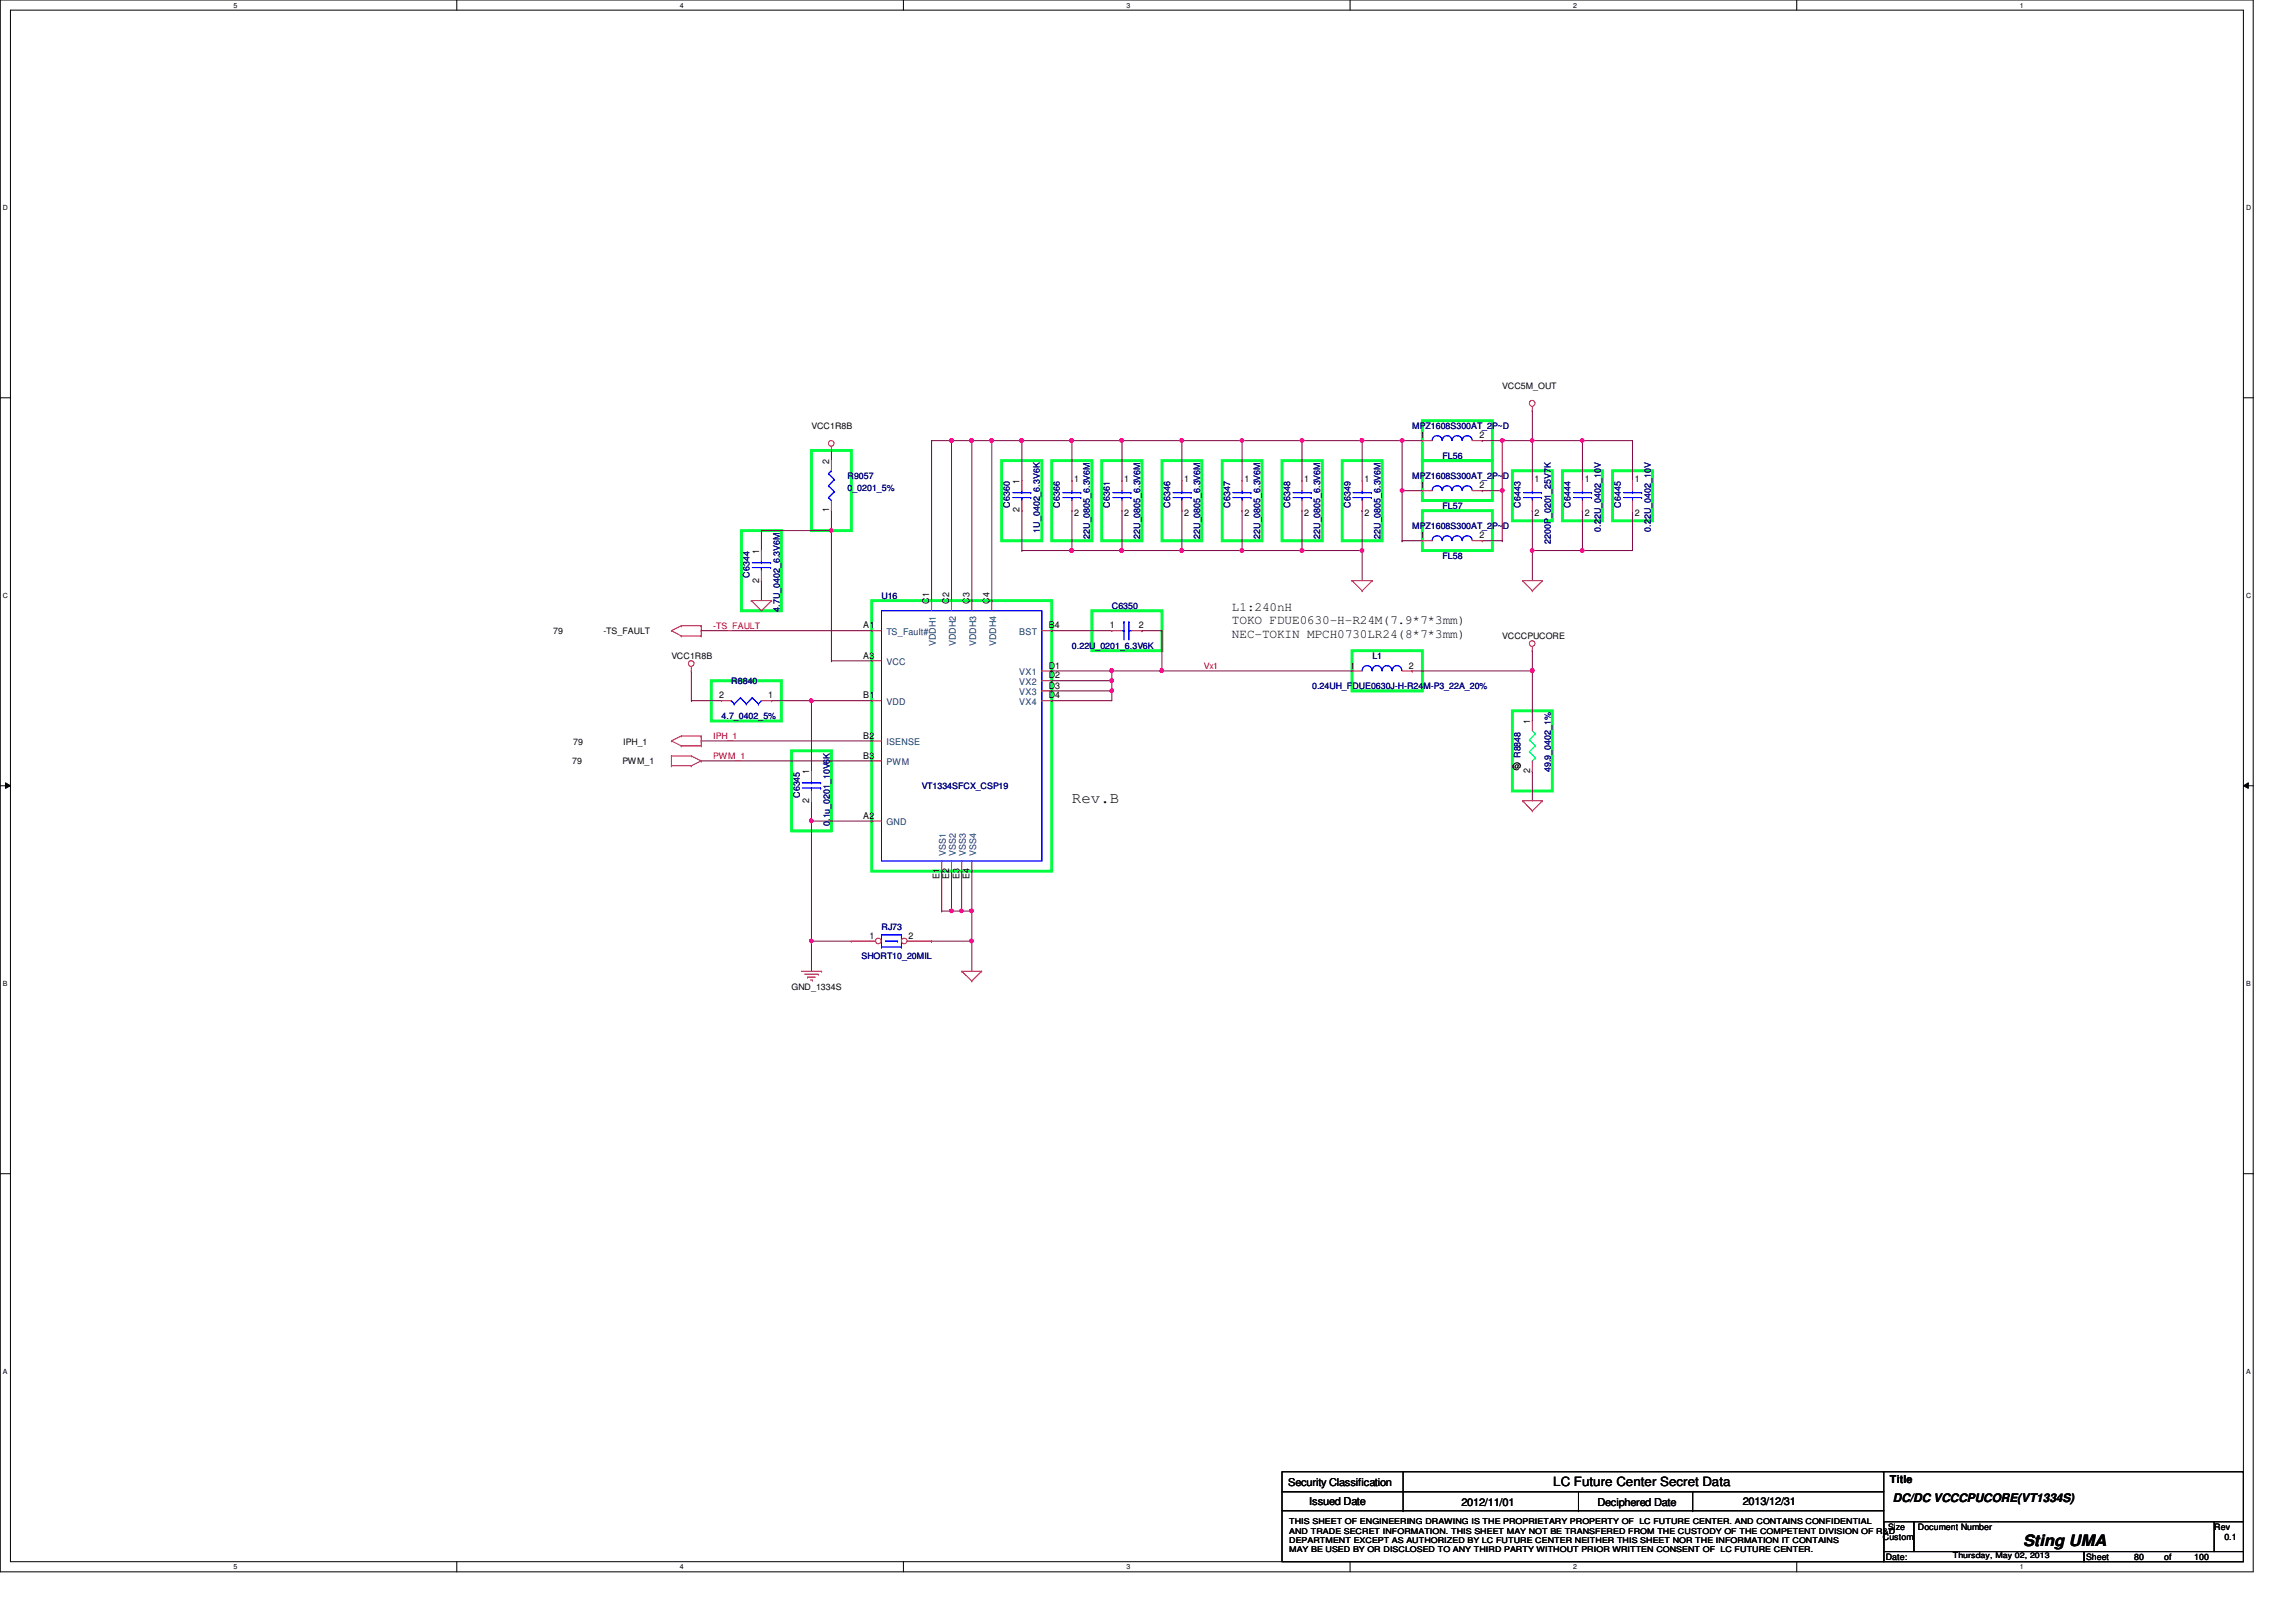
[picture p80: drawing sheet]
<svg xmlns="http://www.w3.org/2000/svg" width="297mm" height="210mm" viewBox="0 0 297 210" stroke-linecap="round" stroke-linejoin="round" font-family="sans-serif">
<defs><g id="words">
<g font-size="2">
<text x="138.7" y="103.9">Rev.B</text>
<text x="261.7" y="200.1">Sting UMA</text>
</g>
<g font-size="1.7">
<text x="159.4" y="79">L1:240nH</text>
<text x="159.4" y="80.8">TOKO FDUE0630-H-R24M(7.9*7*3mm)</text>
<text x="159.4" y="82.6">NEC-TOKIN MPCH0730LR24(8*7*3mm)</text>
<text x="201" y="192.3">LC Future Center Secret Data</text>
</g>
<text font-size="1.5" x="244.9" y="194.4">DC/DC VCCCPUCORE(VT1334S)</text>
<g font-size="1.4">
<text x="244.5" y="191.9">Title</text>
<text x="166.7" y="192.3">Security Classification</text>
<text x="169.4" y="194.7">Issued Date</text>
<text x="189.1" y="194.9">2012/11/01</text>
<text x="206.7" y="194.9">Deciphered Date</text>
<text x="225.5" y="194.7">2013/12/31</text>
</g>
<g font-size="1.2">
<text x="183.7" y="56.7">1</text>
<text x="191.4" y="56.7">2</text>
<text x="107.3" y="60" transform="rotate(-90 107.3 60)">2</text>
<text x="131.9" y="62.6" transform="rotate(-90 131.9 62.6)">1</text>
<text x="139" y="62.4">1</text>
<text x="145.5" y="62.4">1</text>
<text x="153.2" y="62.4">1</text>
<text x="161" y="62.4">1</text>
<text x="168.7" y="62.4">1</text>
<text x="176.5" y="62.4">1</text>
<text x="183.7" y="63.2">1</text>
<text x="191.4" y="63.2">2</text>
<text x="198.5" y="62.4">1</text>
<text x="205" y="62.4">1</text>
<text x="211.5" y="62.4">1</text>
<text x="98.2" y="71.7" transform="rotate(-90 98.2 71.7)">1</text>
<text x="107.3" y="66.3" transform="rotate(-90 107.3 66.3)">1</text>
<text x="131.9" y="66.3" transform="rotate(-90 131.9 66.3)">2</text>
<text x="139" y="66.8">2</text>
<text x="145.5" y="66.8">2</text>
<text x="153.2" y="66.8">2</text>
<text x="161" y="66.8">2</text>
<text x="168.7" y="66.8">2</text>
<text x="176.5" y="66.8">2</text>
<text x="183.7" y="69.7">1</text>
<text x="191.4" y="69.7">2</text>
<text x="198.5" y="66.8">2</text>
<text x="205" y="66.8">2</text>
<text x="211.5" y="66.8">2</text>
<text x="98.2" y="75.4" transform="rotate(-90 98.2 75.4)">2</text>
<text x="111.7" y="81.3">A1</text>
<text x="120.2" y="78.1" transform="rotate(-90 120.2 78.1)">C1</text>
<text x="122.8" y="78.1" transform="rotate(-90 122.8 78.1)">C2</text>
<text x="125.4" y="78.1" transform="rotate(-90 125.4 78.1)">C3</text>
<text x="128" y="78.1" transform="rotate(-90 128 78.1)">C4</text>
<text x="135.7" y="81.3">B4</text>
<text x="143.6" y="81.3">1</text>
<text x="147.3" y="81.3">2</text>
<text x="111.7" y="85.2">A3</text>
<text x="135.7" y="86.5">D1</text>
<text x="135.7" y="89.1">D3</text>
<text x="135.7" y="87.8">D2</text>
<text x="174.7" y="86.5">1</text>
<text x="182.3" y="86.5">2</text>
<text x="93" y="90.4">2</text>
<text x="99.4" y="90.4">1</text>
<text x="111.7" y="90.4">B1</text>
<text x="111.7" y="95.6">B2</text>
<text x="135.7" y="90.4">D4</text>
<text x="197.9" y="93.7" transform="rotate(-90 197.9 93.7)">1</text>
<text x="104.7" y="100.2" transform="rotate(-90 104.7 100.2)">1</text>
<text x="111.7" y="98.2">B3</text>
<text x="197.9" y="100" transform="rotate(-90 197.9 100)">2</text>
<text x="104.7" y="103.9" transform="rotate(-90 104.7 103.9)">2</text>
<text x="111.7" y="106">A2</text>
<text x="121.5" y="113.7" transform="rotate(-90 121.5 113.7)">E1</text>
<text x="122.8" y="113.7" transform="rotate(-90 122.8 113.7)">E2</text>
<text x="124.1" y="113.7" transform="rotate(-90 124.1 113.7)">E3</text>
<text x="125.4" y="113.7" transform="rotate(-90 125.4 113.7)">E4</text>
<text x="112.5" y="121.5">1</text>
<text x="117.5" y="121.5">2</text>
</g>
<g font-size="1.2" fill="#004080">
<text x="114.7" y="82.2">TS_Fault#</text>
<text x="121.1" y="83.6" transform="rotate(-90 121.1 83.6)">VDDH1</text>
<text x="123.7" y="83.6" transform="rotate(-90 123.7 83.6)">VDDH2</text>
<text x="126.3" y="83.6" transform="rotate(-90 126.3 83.6)">VDDH3</text>
<text x="128.9" y="83.6" transform="rotate(-90 128.9 83.6)">VDDH4</text>
<text x="131.9" y="82.2">BST</text>
<text x="114.7" y="86.1">VCC</text>
<text x="131.9" y="87.4">VX1</text>
<text x="131.9" y="90">VX3</text>
<text x="131.9" y="88.6">VX2</text>
<text x="114.7" y="91.2">VDD</text>
<text x="131.9" y="91.2">VX4</text>
<text x="114.7" y="96.4">ISENSE</text>
<text x="114.7" y="99">PWM</text>
<text x="114.7" y="106.8">GND</text>
<text x="122.4" y="110.8" transform="rotate(-90 122.4 110.8)">VSS1</text>
<text x="123.7" y="110.8" transform="rotate(-90 123.7 110.8)">VSS2</text>
<text x="125" y="110.8" transform="rotate(-90 125 110.8)">VSS3</text>
<text x="126.3" y="110.8" transform="rotate(-90 126.3 110.8)">VSS4</text>
</g>
<g font-size="1.1">
<text x="194.3" y="50.3">VCC5M_OUT</text>
<text x="105" y="55.5">VCC1R8B</text>
<text x="71.6" y="82.1">79</text>
<text x="78.1" y="82.1">-TS_FAULT</text>
<text x="194.3" y="82.7">VCCCPUCORE</text>
<text x="86.9" y="85.3">VCC1R8B</text>
<text x="74" y="98.9">79</text>
<text x="74.2" y="96.4">79</text>
<text x="80.5" y="98.9">PWM_1</text>
<text x="80.6" y="96.4">IPH_1</text>
<text x="195.7" y="99.6">@</text>
<text x="102.4" y="128.1">GND_1334S</text>
<text x="243.6" y="199.3">Custom</text>
<text x="244" y="201.9">Date:</text>
<text x="244.3" y="198">Size</text>
<text x="248.1" y="198">Document Number</text>
<text x="269.9" y="201.9">Sheet</text>
<text x="276.1" y="201.9">80</text>
<text x="280" y="201.9">of</text>
<text x="283.9" y="201.9">100</text>
<text x="286.5" y="198">Rev</text>
<text x="287.8" y="199.3">0.1</text>
</g>
<g font-size="1.1" fill="#000080">
<text x="182.7" y="55.5">MPZ1608S300AT_2P~D</text>
<text x="186.6" y="59.4">FL56</text>
<text x="109.6" y="62">R9057</text>
<text x="109.6" y="63.5">0_0201_5%</text>
<text x="130.6" y="65.7" transform="rotate(-90 130.6 65.7)">C6360</text>
<text x="137.1" y="65.7" transform="rotate(-90 137.1 65.7)">C6366</text>
<text x="143.6" y="65.7" transform="rotate(-90 143.6 65.7)">C6361</text>
<text x="151.4" y="65.7" transform="rotate(-90 151.4 65.7)">C6346</text>
<text x="159.2" y="65.7" transform="rotate(-90 159.2 65.7)">C6347</text>
<text x="166.9" y="65.7" transform="rotate(-90 166.9 65.7)">C6348</text>
<text x="174.7" y="65.7" transform="rotate(-90 174.7 65.7)">C6349</text>
<text x="182.7" y="62">MPZ1608S300AT_2P~D</text>
<text x="186.6" y="65.9">FL57</text>
<text x="196.7" y="65.7" transform="rotate(-90 196.7 65.7)">C6443</text>
<text x="203.2" y="65.7" transform="rotate(-90 203.2 65.7)">C6444</text>
<text x="209.7" y="65.7" transform="rotate(-90 209.7 65.7)">C6445</text>
<text x="134.5" y="68.9" transform="rotate(-90 134.5 68.9)">1U_0402_6.3V6K</text>
<text x="141" y="69.7" transform="rotate(-90 141 69.7)">22U_0805_6.3V6M</text>
<text x="147.5" y="69.7" transform="rotate(-90 147.5 69.7)">22U_0805_6.3V6M</text>
<text x="155.3" y="69.7" transform="rotate(-90 155.3 69.7)">22U_0805_6.3V6M</text>
<text x="163" y="69.7" transform="rotate(-90 163 69.7)">22U_0805_6.3V6M</text>
<text x="170.8" y="69.7" transform="rotate(-90 170.8 69.7)">22U_0805_6.3V6M</text>
<text x="178.6" y="69.7" transform="rotate(-90 178.6 69.7)">22U_0805_6.3V6M</text>
<text x="182.7" y="68.5">MPZ1608S300AT_2P~D</text>
<text x="200.6" y="70.4" transform="rotate(-90 200.6 70.4)">2200P_0201_25V7K</text>
<text x="207.1" y="68.8" transform="rotate(-90 207.1 68.8)">0.22U_0402_10V</text>
<text x="213.6" y="68.8" transform="rotate(-90 213.6 68.8)">0.22U_0402_10V</text>
<text x="97" y="74.8" transform="rotate(-90 97 74.8)">C6344</text>
<text x="114" y="77.6">U16</text>
<text x="186.6" y="72.3">FL58</text>
<text x="100.9" y="79.2" transform="rotate(-90 100.9 79.2)">4.7U_0402_6.3V6M</text>
<text x="143.8" y="78.8">C6350</text>
<text x="94.6" y="88.6">R8840</text>
<text x="138.7" y="84">0.22U_0201_6.3V6K</text>
<text x="169.8" y="89.2">0.24UH_FDUE0630J-H-R24M-P3_22A_20%</text>
<text x="177.5" y="85.3">L1</text>
<text x="93.3" y="93.1">4.7_0402_5%</text>
<text x="196.7" y="98.1" transform="rotate(-90 196.7 98.1)">R8848</text>
<text x="200.6" y="99.9" transform="rotate(-90 200.6 99.9)">49.9_0402_1%</text>
<text x="103.5" y="103.3" transform="rotate(-90 103.5 103.3)">C6345</text>
<text x="107.4" y="106.9" transform="rotate(-90 107.4 106.9)">0.1u_0201_10V6K</text>
<text x="119.2" y="102.2">VT1334SFCX_CSP19</text>
<text x="111.5" y="124.2">SHORT10_20MIL</text>
<text x="114" y="120.3">RJ73</text>
</g>
<g font-size="1.1" fill="#f00">
<text x="92.3" y="81.4">-TS_FAULT</text>
<text x="155.7" y="86.6">Vx1</text>
<text x="92.3" y="95.6">IPH_1</text>
<text x="92.3" y="98.2">PWM_1</text>
</g>
<g font-size="1">
<text x="166.8" y="197.3">THIS SHEET OF ENGINEERING DRAWING IS THE PROPRIETARY PROPERTY OF LC FUTURE CENTER. AND CONTAINS CONFIDENTIAL</text>
<text x="166.8" y="198.5">AND TRADE SECRET INFORMATION. THIS SHEET MAY NOT BE TRANSFERED FROM THE CUSTODY OF THE COMPETENT DIVISION OF R&amp;D</text>
<text x="166.8" y="199.6">DEPARTMENT EXCEPT AS AUTHORIZED BY LC FUTURE CENTER NEITHER THIS SHEET NOR THE INFORMATION IT CONTAINS</text>
<text x="166.8" y="200.8">MAY BE USED BY OR DISCLOSED TO ANY THIRD PARTY WITHOUT PRIOR WRITTEN CONSENT OF LC FUTURE CENTER.</text>
<text x="252.6" y="201.7">Thursday, May 02, 2013</text>
</g>
<g font-size=".9">
<text x="30.2" y="1">5</text>
<text x="88" y="1">4</text>
<text x="145.8" y="1">3</text>
<text x="203.5" y="1">2</text>
<text x="261.3" y="1">1</text>
<text x=".4" y="27.2">D</text>
<text x="290.6" y="27.2">D</text>
<text x=".4" y="77.3">C</text>
<text x="290.6" y="77.3">C</text>
<text x=".4" y="127.6">B</text>
<text x="290.6" y="127.6">B</text>
<text x=".4" y="177.8">A</text>
<text x="290.6" y="177.8">A</text>
<text x="30.2" y="203.1">5</text>
<text x="88" y="203.1">4</text>
<text x="145.8" y="203.1">3</text>
<text x="203.5" y="203.1">2</text>
<text x="261.3" y="203.1">1</text>
</g>
</g></defs>
<path d="M0 0h291.5v203.4h-291.5zM1.4 1.3h288.8v200.8h-288.8z" fill="none" stroke="#000" stroke-width=".13"/>
<g fill="#fff">
<path d="M30.2 .2h.5v1h-.5z"/>
<path d="M30.2 202.3h.5v1h-.5z"/>
</g>
<path d="M59.1 0v1.3M59.1 202.1v1.3" fill="none" stroke="#000" stroke-width=".13"/>
<g fill="#fff">
<path d="M88 .2h.5v1h-.5z"/>
<path d="M88 202.3h.5v1h-.5z"/>
</g>
<path d="M116.9 0v1.3M116.9 202.1v1.3" fill="none" stroke="#000" stroke-width=".13"/>
<g fill="#fff">
<path d="M145.7 .2h.6v1h-.6z"/>
<path d="M145.7 202.3h.6v1h-.6z"/>
</g>
<path d="M174.7 0v1.3M174.7 202.1v1.3" fill="none" stroke="#000" stroke-width=".13"/>
<g fill="#fff">
<path d="M203.5 .2h.5v1h-.5z"/>
<path d="M203.5 202.3h.5v1h-.5z"/>
</g>
<path d="M232.4 0v1.3M232.4 202.1v1.3" fill="none" stroke="#000" stroke-width=".13"/>
<g fill="#fff">
<path d="M261.3 .2h.5v1h-.5z"/>
<path d="M261.3 202.3h.5v1h-.5z"/>
<path d="M.4 26.4h.6v1h-.6z"/>
<path d="M290.6 26.4h.6v1h-.6z"/>
<path d="M.4 76.5h.6v1.1h-.6z"/>
<path d="M290.6 76.5h.6v1.1h-.6z"/>
</g>
<path d="M0 51.5h1.4M290.2 51.5h1.3" fill="none" stroke="#000" stroke-width=".13"/>
<g fill="#fff">
<path d="M.4 126.7h.6v1.1h-.6z"/>
<path d="M290.6 126.7h.6v1.1h-.6z"/>
</g>
<path d="M0 101.7h1.4M.7 101.3l.7 .4-.7 .3zM290.2 101.7l.7-.4v.7zM290.2 101.7h1.3" fill="none" stroke="#000" stroke-width=".13"/>
<path d="M.7 101.3l.7 .4-.7 .3zM290.2 101.7l.7-.4v.7z" fill="#000"/>
<g fill="#fff">
<path d="M.4 177h.5v1h-.5z"/>
<path d="M290.6 177h.5v1h-.5z"/>
</g>
<path d="M0 151.9h1.4M290.2 151.9h1.3" fill="none" stroke="#000" stroke-width=".13"/>
<g fill="none" stroke="#00ff40" stroke-width=".38">
<path d="M105 58.3h5.1v10.4h-5.1zM129.6 59.6h5.2v10.4h-5.2zM136.1 59.6h5.2v10.4h-5.2zM142.5 59.6h5.2v10.4h-5.2zM150.3 59.6h5.2v10.4h-5.2zM158.1 59.6h5.2v10.4h-5.2zM165.9 59.6h5.2v10.4h-5.2zM173.6 59.6h5.2v10.4h-5.2zM184 54.4h9.1v5.2h-9.1zM184 59.6h9.1v5.2h-9.1zM95.9 68.7h5.2v10.3h-5.2zM112.8 77.7h23.3v35h-23.3z"/>
<path d="M141.3 79h9v5.2h-9zM184 66.1h9.1v5.1h-9.1zM195.7 60.9h5.1v6.5h-5.1zM202.1 60.9h5.2v6.5h-5.2zM208.6 60.9h5.2v6.5h-5.2zM92 88.1h9.1v5.2h-9.1zM102.4 97.2h5.2v10.3h-5.2zM174.9 84.2h9.1v5.2h-9.1zM195.7 92h5.1v10.4h-5.1z"/>
</g>
<path d="M107.6 68.7h.1M107.6 68.7v16.8M107.6 85.5h.1M107.6 85.5h5.2" fill="none" stroke="#800040" stroke-width=".13"/>
<path d="M107.4 68.5h.3l.1 .1-.1 .2-.2 .1-.1-.1z" fill-rule="evenodd" fill="#f0f"/>
<path d="M107.4 68.5h.3l.1 .1-.1 .2-.2 .1-.1-.1z" fill="none" stroke="#f0f" stroke-width=".13"/>
<path d="M98.5 68.7h.1M98.5 75.1h.1M98.5 68.7h9.1M98.5 68.7v2.5M98.5 75.1v2.6M90.7 81.6h.1M90.7 81.6h22.1M105 90.7h.1M105 90.7h7.8" fill="none" stroke="#800040" stroke-width=".13"/>
<path d="M104.8 90.5l.1-.1 .3 .1-.1 .4h-.2h-.1z" fill-rule="evenodd" fill="#f0f"/>
<path d="M104.8 90.5l.1-.1 .3 .1-.1 .4h-.2h-.1z" fill="none" stroke="#f0f" stroke-width=".13"/>
<path d="M89.4 90.7h.1M89.4 86.8h.1M89.4 90.7h3.9M89.4 86.8v3.9M90.7 95.9h.1M90.7 98.5h.1M90.7 95.9h22.1M90.7 98.5h22.1M105 90.7h.1M105 90.7v9.1M105 121.8h.1M105 121.8v3.9" fill="none" stroke="#800040" stroke-width=".13"/>
<path d="M104.8 121.6h.3l.1 .2-.1 .1-.2 .1-.1-.1z" fill-rule="evenodd" fill="#f0f"/>
<path d="M104.8 121.6h.3l.1 .2-.1 .1-.2 .1-.1-.1z" fill="none" stroke="#f0f" stroke-width=".13"/>
<path d="M105 103.6h.1M105 106.3h.1M105 103.6v2.7M105 106.3h7.8M121.8 112.7h.1M121.8 112.7v5.2M123.1 112.7h.1M123.1 112.7v5.2M124.4 112.7h.1M124.4 112.7v5.2M125.7 117.9h.1M125.7 117.9v3.9" fill="none" stroke="#800040" stroke-width=".13"/>
<circle cx="125.7" cy="117.9" r=".25" fill="#f0f"/>
<circle cx="125.7" cy="117.9" r=".25" fill="none" stroke="#f0f" stroke-width=".13"/>
<path d="M121.8 117.9h.1M121.8 117.9h2.6M123.1 117.9h.1" fill="none" stroke="#800040" stroke-width=".13"/>
<circle cx="123.1" cy="117.9" r=".25" fill="#f0f"/>
<circle cx="123.1" cy="117.9" r=".25" fill="none" stroke="#f0f" stroke-width=".13"/>
<path d="M124.4 117.9h.1M124.4 117.9h1.3" fill="none" stroke="#800040" stroke-width=".13"/>
<path d="M124.2 117.7h.3l.1 .2-.1 .1-.1 .1-.2-.1z" fill-rule="evenodd" fill="#f0f"/>
<path d="M124.2 117.7h.3l.1 .2-.1 .1-.1 .1-.2-.1z" fill="none" stroke="#f0f" stroke-width=".13"/>
<path d="M120.5 121.8h.1M120.5 121.8h5.2" fill="none" stroke="#800040" stroke-width=".13"/>
<circle cx="125.7" cy="121.8" r=".25" fill="#f0f"/>
<circle cx="125.7" cy="121.8" r=".25" fill="none" stroke="#f0f" stroke-width=".13"/>
<path d="M105 106.3h.1M105 106.3v15.5M105 121.8h.1M105 121.8h5.1M125.7 121.8h.1M125.7 121.8v3.9" fill="none" stroke="#800040" stroke-width=".13"/>
<path d="M104.8 106h.1l.3 .1-.1 .3-.2 .1-.1-.1z" fill-rule="evenodd" fill="#f0f"/>
<path d="M104.8 106h.1l.3 .1-.1 .3-.2 .1-.1-.1z" fill="none" stroke="#f0f" stroke-width=".13"/>
<path d="M120.5 57h.1M120.5 57v20.7M120.5 57h2.6M123.1 57h.1M123.1 57v20.7" fill="none" stroke="#800040" stroke-width=".13"/>
<circle cx="123.1" cy="57" r=".25" fill="#f0f"/>
<circle cx="123.1" cy="57" r=".25" fill="none" stroke="#f0f" stroke-width=".13"/>
<path d="M123.1 57h.1M123.1 57h5.2M125.7 57h.1M125.7 57v20.7" fill="none" stroke="#800040" stroke-width=".13"/>
<path d="M128.1 56.8h.3l.1 .2-.1 .2h-.1h-.2z" fill-rule="evenodd" fill="#f0f"/>
<path d="M128.1 56.8h.3l.1 .2-.1 .2h-.1h-.2z" fill="none" stroke="#f0f" stroke-width=".13"/>
<circle cx="125.7" cy="57" r=".25" fill="#f0f"/>
<circle cx="125.7" cy="57" r=".25" fill="none" stroke="#f0f" stroke-width=".13"/>
<path d="M128.3 57h.1M128.3 57v20.7M132.2 57h.1M132.2 57v5.2" fill="none" stroke="#800040" stroke-width=".13"/>
<circle cx="132.2" cy="57" r=".25" fill="#f0f"/>
<circle cx="132.2" cy="57" r=".25" fill="none" stroke="#f0f" stroke-width=".13"/>
<path d="M138.7 57h.1M138.7 57h6.5" fill="none" stroke="#800040" stroke-width=".13"/>
<circle cx="138.6" cy="57" r=".25" fill="#f0f"/>
<circle cx="138.6" cy="57" r=".25" fill="none" stroke="#f0f" stroke-width=".13"/>
<path d="M132.2 66.1h.1M132.2 66.1v5.1M145.2 71.2h.1M145.2 71.2h7.7" fill="none" stroke="#800040" stroke-width=".13"/>
<circle cx="145.1" cy="71.2" r=".26" fill="#f0f"/>
<circle cx="145.1" cy="71.2" r=".26" fill="none" stroke="#f0f" stroke-width=".13"/>
<path d="M145.2 57h.1M145.2 57v5.2M145.2 57h7.7" fill="none" stroke="#800040" stroke-width=".13"/>
<circle cx="145.1" cy="57" r=".25" fill="#f0f"/>
<circle cx="145.1" cy="57" r=".25" fill="none" stroke="#f0f" stroke-width=".13"/>
<path d="M152.9 57h.1M152.9 57v5.2M168.4 57h.1M168.4 57h7.8" fill="none" stroke="#800040" stroke-width=".13"/>
<path d="M176 56.8h.4v.2v.2h-.2h-.2z" fill-rule="evenodd" fill="#f0f"/>
<path d="M176 56.8h.4v.2v.2h-.2h-.2z" fill="none" stroke="#f0f" stroke-width=".13"/>
<circle cx="168.4" cy="57" r=".25" fill="#f0f"/>
<circle cx="168.4" cy="57" r=".25" fill="none" stroke="#f0f" stroke-width=".13"/>
<path d="M152.9 66.1h.1M152.9 66.1v5.1M168.4 71.2h.1M168.4 71.2h7.8" fill="none" stroke="#800040" stroke-width=".13"/>
<circle cx="168.4" cy="71.2" r=".26" fill="#f0f"/>
<circle cx="168.4" cy="71.2" r=".26" fill="none" stroke="#f0f" stroke-width=".13"/>
<path d="M160.7 57h.1M160.7 57v5.2M152.9 71.2h.1M160.7 66.1h.1M160.7 66.1v5.1h-7.8" fill="none" stroke="#800040" stroke-width=".13"/>
<path d="M152.7 71.1l.2-.1 .2 .1-.1 .3-.1 .1-.2-.1z" fill-rule="evenodd" fill="#f0f"/>
<path d="M152.7 71.1l.2-.1 .2 .1-.1 .3-.1 .1-.2-.1z" fill="none" stroke="#f0f" stroke-width=".13"/>
<path d="M152.9 57h.1M152.9 57h7.8" fill="none" stroke="#800040" stroke-width=".13"/>
<path d="M152.7 56.8h.3l.1 .2-.1 .2h-.1h-.2z" fill-rule="evenodd" fill="#f0f"/>
<path d="M152.7 56.8h.3l.1 .2-.1 .2h-.1h-.2z" fill="none" stroke="#f0f" stroke-width=".13"/>
<path d="M168.4 57h.1M168.4 57v5.2M160.7 71.2h.1M168.4 66.1h.1M168.4 66.1v5.1h-7.7" fill="none" stroke="#800040" stroke-width=".13"/>
<path d="M160.5 71.1l.2-.1 .2 .1-.1 .3-.1 .1-.2-.1z" fill-rule="evenodd" fill="#f0f"/>
<path d="M160.5 71.1l.2-.1 .2 .1-.1 .3-.1 .1-.2-.1z" fill="none" stroke="#f0f" stroke-width=".13"/>
<path d="M176.2 66.1h.1M176.2 66.1v5.1" fill="none" stroke="#800040" stroke-width=".13"/>
<path d="M176 71.1l.2-.1 .2 .1v.3l-.2 .1-.2-.1z" fill-rule="evenodd" fill="#f0f"/>
<path d="M176 71.1l.2-.1 .2 .1v.3l-.2 .1-.2-.1z" fill="none" stroke="#f0f" stroke-width=".13"/>
<path d="M176.2 57h.1M176.2 57v5.2" fill="none" stroke="#800040" stroke-width=".13"/>
<path d="M176 56.8h.4v.2v.2h-.2h-.2z" fill-rule="evenodd" fill="#f0f"/>
<path d="M176 56.8h.4v.2v.2h-.2h-.2z" fill="none" stroke="#f0f" stroke-width=".13"/>
<g fill="none" stroke="#800040" stroke-width=".13">
<path d="M138.7 71.2h.1M145.2 66.1h.1M145.2 66.1v5.1h-6.5M176.2 71.2h.1M176.2 71.2v3.9M136.1 81.6h.1M136.1 90.7h.1M136.1 89.4h.1M136.1 88.1h.1M136.1 81.6h7.7M136.1 90.7h7.7M136.1 89.4h7.7"/>
<path d="M136.1 88.1h7.7M147.7 81.6h.1M147.7 81.6h2.6M182.7 86.8h.1M182.7 86.8h15.5M198.2 99.8h.1M198.2 99.8v3.8"/>
</g>
<path d="M198 86.6l.2-.1 .2 .1v.4h-.2h-.2z" fill-rule="evenodd" fill="#f0f"/>
<path d="M198 86.6l.2-.1 .2 .1v.4h-.2h-.2z" fill="none" stroke="#f0f" stroke-width=".13"/>
<path d="M143.8 88.1h.1M143.8 89.4h.1M143.8 88.1v2.6M150.3 81.6h.1M150.3 81.6v5.2" fill="none" stroke="#800040" stroke-width=".13"/>
<path d="M143.6 89.2h.4l.1 .2-.1 .1-.2 .1-.2-.1z" fill-rule="evenodd" fill="#f0f"/>
<path d="M143.6 89.2h.4l.1 .2-.1 .1-.2 .1-.2-.1z" fill="none" stroke="#f0f" stroke-width=".13"/>
<path d="M198.2 57h.1M198.2 57v5.2" fill="none" stroke="#800040" stroke-width=".13"/>
<path d="M198 56.8h.4l.1 .2-.1 .2h-.2h-.2z" fill-rule="evenodd" fill="#f0f"/>
<path d="M198 56.8h.4l.1 .2-.1 .2h-.2h-.2z" fill="none" stroke="#f0f" stroke-width=".13"/>
<path d="M181.4 57h.1M181.4 57h2.6M181.4 57v6.5M194.3 57h.1M194.3 57h3.9" fill="none" stroke="#800040" stroke-width=".13"/>
<circle cx="181.4" cy="57" r=".25" fill="#f0f"/>
<circle cx="181.4" cy="57" r=".25" fill="none" stroke="#f0f" stroke-width=".13"/>
<path d="M181.4 63.5h.1M181.4 63.5h2.6" fill="none" stroke="#800040" stroke-width=".13"/>
<circle cx="181.4" cy="63.5" r=".25" fill="#f0f"/>
<circle cx="181.4" cy="63.5" r=".25" fill="none" stroke="#f0f" stroke-width=".13"/>
<path d="M194.3 57h.1M194.3 57v6.5" fill="none" stroke="#800040" stroke-width=".13"/>
<circle cx="194.4" cy="57" r=".25" fill="#f0f"/>
<circle cx="194.4" cy="57" r=".25" fill="none" stroke="#f0f" stroke-width=".13"/>
<path d="M176.2 57h.1M176.2 57h5.2M191.8 57h.1M191.8 57h2.5M191.8 63.5h.1M191.8 63.5h2.5M198.2 71.2h.1M198.2 71.2v3.9M143.8 86.8h.1M143.8 86.8v1.3" fill="none" stroke="#800040" stroke-width=".13"/>
<path d="M143.6 87.9h.4l.1 .2-.1 .1-.2 .1-.2-.1z" fill-rule="evenodd" fill="#f0f"/>
<path d="M143.6 87.9h.4l.1 .2-.1 .1-.2 .1-.2-.1z" fill="none" stroke="#f0f" stroke-width=".13"/>
<path d="M143.6 86.6l.2-.1 .2 .1v.4h-.2h-.2z" fill-rule="evenodd" fill="#f0f"/>
<path d="M143.6 86.6l.2-.1 .2 .1v.4h-.2h-.2z" fill="none" stroke="#f0f" stroke-width=".13"/>
<path d="M128.3 57h.1M128.3 57h3.9M160.7 57h.1M160.7 57h7.7M136.1 86.8h.1M136.1 86.8h7.7" fill="none" stroke="#800040" stroke-width=".13"/>
<path d="M160.5 56.8h.3l.1 .2-.1 .2h-.1h-.2z" fill-rule="evenodd" fill="#f0f"/>
<path d="M160.5 56.8h.3l.1 .2-.1 .2h-.1h-.2z" fill="none" stroke="#f0f" stroke-width=".13"/>
<path d="M198.2 84.2h.1M198.2 86.8h.1M198.2 84.2v9.1" fill="none" stroke="#800040" stroke-width=".13"/>
<path d="M198 86.6l.2-.1 .2 .1v.4h-.2h-.2z" fill-rule="evenodd" fill="#f0f"/>
<path d="M198 86.6l.2-.1 .2 .1v.4h-.2h-.2z" fill="none" stroke="#f0f" stroke-width=".13"/>
<path d="M198.2 53.1h.1M198.2 53.1v3.9M181.4 70h.1M181.4 63.5v6.5M181.4 70h2.6M194.3 70h.1M194.3 63.5v6.5M99.8 90.7h.1M99.8 90.7h5.2M143.8 86.8h.1M143.8 86.8h6.5" fill="none" stroke="#800040" stroke-width=".13"/>
<circle cx="194.4" cy="63.5" r=".25" fill="#f0f"/>
<circle cx="194.4" cy="63.5" r=".25" fill="none" stroke="#f0f" stroke-width=".13"/>
<path d="M107.6 58.3h.1M107.6 58.3v1.3M107.6 66.1h.1M107.6 66.1v2.6M191.8 70h.1M191.8 70h2.5M150.3 86.8h.1M150.3 86.8h24.6M125.7 112.7h.1M125.7 112.7v5.2" fill="none" stroke="#800040" stroke-width=".13"/>
<path d="M150.1 86.6l.2-.1 .2 .1v.4h-.2h-.2z" fill-rule="evenodd" fill="#f0f"/>
<path d="M150.1 86.6l.2-.1 .2 .1v.4h-.2h-.2z" fill="none" stroke="#f0f" stroke-width=".13"/>
<path d="M198.2 57h6.5M204.7 57h.1M204.7 57v5.2M211.2 57h.1M211.2 57v5.2" fill="none" stroke="#800040" stroke-width=".13"/>
<path d="M204.5 56.8h.4v.2v.2h-.2h-.2z" fill-rule="evenodd" fill="#f0f"/>
<path d="M204.5 56.8h.4v.2v.2h-.2h-.2z" fill="none" stroke="#f0f" stroke-width=".13"/>
<path d="M204.7 57h.1M204.7 57h6.5M198.2 71.2h6.5M204.7 71.2h.1" fill="none" stroke="#800040" stroke-width=".13"/>
<path d="M198 71.1l.2-.1 .2 .1v.3l-.2 .1-.2-.1z" fill-rule="evenodd" fill="#f0f"/>
<path d="M198 71.1l.2-.1 .2 .1v.3l-.2 .1-.2-.1z" fill="none" stroke="#f0f" stroke-width=".13"/>
<path d="M204.5 71.1l.2-.1 .2 .1v.3l-.2 .1-.2-.1z" fill-rule="evenodd" fill="#f0f"/>
<path d="M204.5 71.1l.2-.1 .2 .1v.3l-.2 .1-.2-.1z" fill="none" stroke="#f0f" stroke-width=".13"/>
<g fill="none" stroke="#800040" stroke-width=".13">
<path d="M132.2 57h.1M132.2 57h6.5M138.7 57h.1M138.7 57v5.2M138.7 71.2h.1M138.7 66.1v5.1M198.2 66.1h.1M198.2 66.1v5.1M204.7 66.1h.1M204.7 71.2h.1M204.7 66.1v5.1M211.2 66.1h.1"/>
<path d="M211.2 66.1v5.1h-6.5"/>
</g>
<circle cx="138.6" cy="71.2" r=".26" fill="#f0f"/>
<circle cx="138.6" cy="71.2" r=".26" fill="none" stroke="#f0f" stroke-width=".13"/>
<path d="M132.2 71.2h.1M132.2 71.2h6.5" fill="none" stroke="#800040" stroke-width=".13"/>
<g fill="none" stroke="#f00" stroke-width=".13">
<path d="M107.6 58.3h.1M107.6 57.8v.5M198.2 53.1h.1M198.2 52.6v.5M97.2 77.7h.1M97.2 77.7h2.6M97.2 77.7l1.3 1.3M98.5 79h.1M99.8 77.7h.1M99.8 77.7l-1.3 1.3M120.5 77.7h.1M120.5 77.7v1.3"/>
<path d="M123.1 77.7h.1M123.1 77.7v1.3M125.7 77.7h.1M125.7 77.7v1.3M128.3 77.7h.1M128.3 77.7v1.3M132.2 62.2h.1M132.2 66.1h.1M132.2 62.2v1.3M132.2 64.8v1.3M138.7 62.2h.1M138.7 66.1h.1"/>
<path d="M138.7 62.2v1.3M138.7 64.8v1.3M174.9 75.1h.1M174.9 75.1h2.6M174.9 75.1l1.3 1.4M176.2 76.5h.1M177.5 75.1h.1M177.5 75.1l-1.3 1.4M184 70h.1M184 70h1.3M190.5 70h1.3M191.8 70h.1"/>
<path d="M197 75.1h.1M197 75.1h2.6M197 75.1l1.2 1.4M198.2 76.5h.1M198.2 62.2h.1M198.2 66.1h.1M198.2 62.2v1.3M198.2 64.8v1.3M199.6 75.1h.1M199.6 75.1l-1.4 1.4M86.9 81.6h.1M86.9 95.9h.1"/>
<path d="M86.9 99.1h.1M86.9 97.8h.1M86.9 81.6l1.2 .7M86.9 95.9l1.2 .6M86.9 97.8h2.5M86.9 99.1h2.5M86.9 97.8v1.3M88.1 81h.1M88.1 82.3h.1M88.1 95.2h.1M88.1 96.5h.1M88.1 81l-1.2 .6"/>
<path d="M88.1 81h2.6M88.1 82.3h2.6M88.1 95.2l-1.2 .7M88.1 95.2h2.6M88.1 96.5h2.6M89.4 97.8h.1M89.4 99.1h.1M89.4 86.8h.1M89.4 97.8l1.3 .7M89.4 86.3v.5M90.7 81h.1M90.7 82.3h.1"/>
<path d="M90.7 95.2h.1M90.7 96.5h.1M90.7 98.5h.1M90.7 81v1.3M90.7 95.2v1.3M90.7 98.5l-1.3 .6M112.8 90.7h.1M112.8 81.6h.1M112.8 85.5h.1M112.8 95.9h.1M112.8 98.5h.1M112.8 90.7h1.2"/>
<path d="M112.8 81.6h1.2M112.8 85.5h1.2M112.8 95.9h1.2M112.8 98.5h1.2M134.8 90.7h1.3M134.8 81.6h1.3M134.8 86.8h1.3M134.8 89.4h1.3M134.8 88.1h1.3M136.1 81.6h.1M136.1 86.8h.1M136.1 90.7h.1"/>
<path d="M136.1 89.4h.1M136.1 88.1h.1M143.8 81.6h.1M143.8 81.6h1.4M146.4 81.6h1.3M147.7 81.6h.1M198.2 84.2h.1M198.2 83.7v.5M112.8 106.3h.1M112.8 106.3h1.2M121.8 112.7h.1M121.8 111.4v1.3"/>
<path d="M123.1 112.7h.1M123.1 111.4v1.3M124.4 112.7h.1M124.4 111.4v1.3M125.7 112.7h.1M125.7 111.4v1.3M197 103.6h.1M197 103.6h2.6M197 103.6l1.2 1.3M198.2 104.9h.1M199.6 103.6h.1M199.6 103.6l-1.4 1.3"/>
<path d="M103.7 125.7h2.6M104.1 126.1h1.8M104.5 126.4h.1M104.5 126.4h1M104.9 126.8h.2M105.1 126.8h.1M105.9 126.1h.1M106.3 125.7h.1M124.4 125.7h.1M124.4 125.7h2.6M124.4 125.7l1.3 1.3M125.7 127h.1"/>
<path d="M127 125.7h.1M127 125.7l-1.3 1.3"/>
<circle cx="107.5" cy="57.4" r=".37"/>
<circle cx="198.2" cy="52.2" r=".38"/>
<circle cx="89.4" cy="85.9" r=".37"/>
<circle cx="198.2" cy="83.3" r=".37"/>
</g>
<g fill="none" stroke="#000" stroke-width=".13">
<path d="M165.9 190.5h77.8v2.5h-77.8zM165.9 193h77.8v2.5h-77.8zM165.9 195.5h77.8v6.6h-77.8zM181.5 193h.1M181.5 195.5h.1M181.5 190.5v5M204.2 195.5h.1M204.2 193v2.5M219 195.5h.1M219 193v2.5M243.6 190.5h46.6M243.7 196.9h3.9v3.9h-3.9z"/>
<path d="M247.6 196.9h38.9v3.9h-38.9zM286.5 196.9h3.7v3.9h-3.7zM290.2 190.5h.1M290.2 190.5v6.4M243.7 200.8h25.9v1.3h-25.9zM269.6 200.8h20.6v1.3h-20.6z"/>
</g>
<g fill="none" stroke="#00f" stroke-width=".13">
<path d="M114 79h20.8v32.4h-20.8zM131 64.4h2.3M131 63.8h2.3M132.2 63.8h.1M132.2 64.4h.1M132.2 63.5v.3M132.2 64.4v.4M133.3 64.4h.1M133.3 63.8h.1M137.5 64.4h2.3M137.5 63.8h2.3M138.7 63.8h.1"/>
<path d="M138.7 64.4h.1M138.7 63.5v.3M138.7 64.4v.4M139.8 64.4h.1M139.8 63.8h.1M186.6 69.9a.64 .64 0 0 0-.7-.6 .64 .64 0 0 0-.6 .7M187.8 69.9a.61 .61 0 0 0-.6-.6 .61 .61 0 0 0-.6 .7M189.1 69.9a.64 .64 0 0 0-.6-.6 .64 .64 0 0 0-.6 .7M190.5 69.9a.64 .64 0 0 0-.7-.6 .64 .64 0 0 0-.6 .7M197.1 64.4h2.3M197.1 63.8h2.3M198.2 63.8h.1"/>
<path d="M198.2 64.4h.1M198.2 63.5v.3M198.2 64.4v.4M199.4 64.4h.1M199.4 63.8h.1M145.2 81.6h.2M145.4 81.6h.1M145.4 80.5h.1M145.4 80.5v2.3M146 80.5h.1M146 81.6h.1M146 81.6h.4"/>
<path d="M146 80.5v2.3M114 122.6h.1M114 122.6h2.6M114.6 121.8h1.5M116.1 121.8h.1M116.6 121h.1M116.6 122.6h.1M116.6 121h-2.6v1.6M116.6 121v1.6"/>
</g>
<circle cx="113.6" cy="121.8" r=".37" fill="#fff"/>
<g fill="none" stroke="#f00" stroke-width=".13">
<path d="M110.1 121.8h.1M110.1 121.8h3.2"/>
<circle cx="113.6" cy="121.8" r=".37"/>
</g>
<circle cx="117" cy="121.8" r=".37" fill="#fff"/>
<g fill="none" stroke="#f00" stroke-width=".13">
<path d="M107.6 59.6h.1M107.6 59.6v1.3M184 57h.1M184 57h1.3M190.5 57h1.3M191.8 57h.1M98.5 71.2h.1M98.5 75.1h.1M98.5 71.2v1.4M98.5 73.9v1.2M107.6 66.1h.1M107.6 64.8v1.3"/>
<path d="M145.2 62.2h.1M145.2 66.1h.1M145.2 62.2v1.3M145.2 64.8v1.3M152.9 62.2h.1M152.9 66.1h.1M152.9 62.2v1.3M152.9 64.8v1.3M160.7 62.2h.1M160.7 66.1h.1M160.7 62.2v1.3M160.7 64.8v1.3"/>
<path d="M168.4 62.2h.1M168.4 66.1h.1M168.4 62.2v1.3M168.4 64.8v1.3M176.2 62.2h.1M176.2 66.1h.1M176.2 62.2v1.3M176.2 64.8v1.3M184 63.5h.1M184 63.5h1.3M190.5 63.5h1.3M191.8 63.5h.1"/>
<path d="M204.7 62.2h.1M204.7 66.1h.1M204.7 62.2v1.3M204.7 64.8v1.3M211.2 62.2h.1M211.2 66.1h.1M211.2 62.2v1.3M211.2 64.8v1.3M93.3 90.7h.1M93.3 90.7h1.3M98.5 90.7h1.3M99.8 90.7h.1"/>
<path d="M105 99.8h.1M105 99.8v1.2M174.9 86.8h.1M174.9 86.8h1.3M181.4 86.8h1.3M182.7 86.8h.1M198.2 93.3h.1M198.2 99.8h.1M198.2 93.3v1.3M198.2 98.5v1.3M105 103.6h.1M105 102.4v1.2"/>
<path d="M117.4 121.8h3.1M120.5 121.8h.1"/>
<circle cx="117" cy="121.8" r=".37"/>
</g>
<g fill="none" stroke="#00f" stroke-width=".13">
<path d="M186.6 57a.64 .64 0 0 0-.7-.6 .64 .64 0 0 0-.6 .6M187.8 57a.61 .61 0 0 0-.6-.6 .61 .61 0 0 0-.6 .6M189.1 57a.64 .64 0 0 0-.6-.6 .64 .64 0 0 0-.6 .6M190.5 57a.64 .64 0 0 0-.7-.6 .64 .64 0 0 0-.6 .6M97.3 73.4h2.4M97.3 72.8h2.4M98.5 72.8h.1M98.5 73.4h.1M98.5 72.6v.2M98.5 73.4v.5M99.7 73.4h.1M99.7 72.8h.1"/>
<path d="M107.2 64.4h.1M107.2 62.9h.1M107.2 61.3h.1M107.2 64.4l.4 .4M107.2 62.9l.7 .7M107.2 61.3l.7 .8M107.6 60.9h.1M107.6 60.9l-.4 .4M107.9 63.6h.1M107.9 62.1h.1M107.9 63.6l-.7 .8M107.9 62.1l-.7 .8"/>
<path d="M144 64.4h2.3M144 63.8h2.3M145.2 63.8h.1M145.2 64.4h.1M145.2 63.5v.3M145.2 64.4v.4M146.3 64.4h.1M146.3 63.8h.1M151.8 64.4h2.3M151.8 63.8h2.3M152.9 63.8h.1M152.9 64.4h.1"/>
<path d="M152.9 63.5v.3M152.9 64.4v.4M154.1 64.4h.1M154.1 63.8h.1M159.5 64.4h2.3M159.5 63.8h2.3M160.7 63.8h.1M160.7 64.4h.1M160.7 63.5v.3M160.7 64.4v.4M161.8 64.4h.1M161.8 63.8h.1"/>
<path d="M167.3 64.4h2.3M167.3 63.8h2.3M168.4 63.8h.1M168.4 64.4h.1M168.4 63.5v.3M168.4 64.4v.4M169.6 64.4h.1M169.6 63.8h.1M175 64.4h2.4M175 63.8h2.4M176.2 63.8h.1M176.2 64.4h.1"/>
<path d="M176.2 63.5v.3M176.2 64.4v.4M177.4 64.4h.1M177.4 63.8h.1M186.6 63.5a.64 .64 0 0 0-.7-.6 .64 .64 0 0 0-.6 .6M187.8 63.5a.61 .61 0 0 0-.6-.6 .61 .61 0 0 0-.6 .6M189.1 63.5a.64 .64 0 0 0-.6-.6 .64 .64 0 0 0-.6 .6M190.5 63.5a.64 .64 0 0 0-.7-.6 .64 .64 0 0 0-.6 .6M203.6 64.4h2.3M203.6 63.8h2.3M204.7 63.8h.1M204.7 64.4h.1"/>
<path d="M204.7 63.5v.3M204.7 64.4v.4M205.9 64.4h.1M205.9 63.8h.1M210.1 64.4h2.3M210.1 63.8h2.3M211.2 63.8h.1M211.2 64.4h.1M211.2 63.5v.3M211.2 64.4v.4M212.4 64.4h.1M212.4 63.8h.1"/>
<path d="M94.6 90.7h.1M94.6 90.7l.4 .4M95 91.1h.1M95.8 90.3h.1M95.8 90.3l.8 .8M95.8 90.3l-.8 .8M96.6 91.1h.1M97.3 90.3h.1M97.3 90.3l.8 .8M97.3 90.3l-.7 .8M98.1 91.1h.1M98.5 90.7l-.4 .4"/>
<path d="M177.5 86.8a.62 .62 0 0 0-.7-.7 .62 .62 0 0 0-.6 .7M178.7 86.8a.6 .6 0 0 0-.6-.7 .6 .6 0 0 0-.6 .7M180 86.8a.62 .62 0 0 0-.6-.7 .62 .62 0 0 0-.6 .7M181.3 86.8a.6 .6 0 0 0-.6-.7 .6 .6 0 0 0-.6 .7M103.8 102h2.4M103.8 101.3h2.4M105 101.3h.1M105 102h.1M105 101v.3M105 102v.4M106.2 102h.1M106.2 101.3h.1"/>
</g>
<path d="M197.9 95.8h.1M197.9 97.3h.1M197.9 95.8l.7 .7M197.9 97.3l.7 .8M198.2 98.5h.1M198.2 94.6l.4 .4M198.6 95h.1M198.6 96.5h.1M198.6 98.1h.1M198.6 95l-.7 .8M198.6 96.5l-.7 .8M198.6 98.1l-.4 .4" fill="none" stroke="#00ff80" stroke-width=".13"/>
<path d="M107.4 68.5h.3l.1 .1-.1 .2-.2 .1-.1-.1z" fill-rule="evenodd" fill="#f0f"/>
<path d="M107.4 68.5h.3l.1 .1-.1 .2-.2 .1-.1-.1z" fill="none" stroke="#f0f" stroke-width=".13"/>
<path d="M104.8 90.5l.1-.1 .3 .1-.1 .4h-.2h-.1z" fill-rule="evenodd" fill="#f0f"/>
<path d="M104.8 90.5l.1-.1 .3 .1-.1 .4h-.2h-.1z" fill="none" stroke="#f0f" stroke-width=".13"/>
<path d="M104.8 121.6h.3l.1 .2-.1 .1-.2 .1-.1-.1z" fill-rule="evenodd" fill="#f0f"/>
<path d="M104.8 121.6h.3l.1 .2-.1 .1-.2 .1-.1-.1z" fill="none" stroke="#f0f" stroke-width=".13"/>
<circle cx="125.7" cy="117.9" r=".25" fill="#f0f"/>
<circle cx="125.7" cy="117.9" r=".25" fill="none" stroke="#f0f" stroke-width=".13"/>
<circle cx="123.1" cy="117.9" r=".25" fill="#f0f"/>
<circle cx="123.1" cy="117.9" r=".25" fill="none" stroke="#f0f" stroke-width=".13"/>
<path d="M124.2 117.7h.3l.1 .2-.1 .1-.1 .1-.2-.1z" fill-rule="evenodd" fill="#f0f"/>
<path d="M124.2 117.7h.3l.1 .2-.1 .1-.1 .1-.2-.1z" fill="none" stroke="#f0f" stroke-width=".13"/>
<circle cx="125.7" cy="121.8" r=".25" fill="#f0f"/>
<circle cx="125.7" cy="121.8" r=".25" fill="none" stroke="#f0f" stroke-width=".13"/>
<path d="M104.8 106h.1l.3 .1-.1 .3-.2 .1-.1-.1z" fill-rule="evenodd" fill="#f0f"/>
<path d="M104.8 106h.1l.3 .1-.1 .3-.2 .1-.1-.1z" fill="none" stroke="#f0f" stroke-width=".13"/>
<circle cx="123.1" cy="57" r=".25" fill="#f0f"/>
<circle cx="123.1" cy="57" r=".25" fill="none" stroke="#f0f" stroke-width=".13"/>
<path d="M128.1 56.8h.3l.1 .2-.1 .2h-.1h-.2z" fill-rule="evenodd" fill="#f0f"/>
<path d="M128.1 56.8h.3l.1 .2-.1 .2h-.1h-.2z" fill="none" stroke="#f0f" stroke-width=".13"/>
<circle cx="125.7" cy="57" r=".25" fill="#f0f"/>
<circle cx="125.7" cy="57" r=".25" fill="none" stroke="#f0f" stroke-width=".13"/>
<circle cx="132.2" cy="57" r=".25" fill="#f0f"/>
<circle cx="132.2" cy="57" r=".25" fill="none" stroke="#f0f" stroke-width=".13"/>
<circle cx="138.6" cy="57" r=".25" fill="#f0f"/>
<circle cx="138.6" cy="57" r=".25" fill="none" stroke="#f0f" stroke-width=".13"/>
<circle cx="145.1" cy="71.2" r=".26" fill="#f0f"/>
<circle cx="145.1" cy="71.2" r=".26" fill="none" stroke="#f0f" stroke-width=".13"/>
<circle cx="145.1" cy="57" r=".25" fill="#f0f"/>
<circle cx="145.1" cy="57" r=".25" fill="none" stroke="#f0f" stroke-width=".13"/>
<path d="M176 56.8h.4v.2v.2h-.2h-.2z" fill-rule="evenodd" fill="#f0f"/>
<path d="M176 56.8h.4v.2v.2h-.2h-.2z" fill="none" stroke="#f0f" stroke-width=".13"/>
<circle cx="168.4" cy="57" r=".25" fill="#f0f"/>
<circle cx="168.4" cy="57" r=".25" fill="none" stroke="#f0f" stroke-width=".13"/>
<circle cx="168.4" cy="71.2" r=".26" fill="#f0f"/>
<circle cx="168.4" cy="71.2" r=".26" fill="none" stroke="#f0f" stroke-width=".13"/>
<path d="M152.7 71.1l.2-.1 .2 .1-.1 .3-.1 .1-.2-.1z" fill-rule="evenodd" fill="#f0f"/>
<path d="M152.7 71.1l.2-.1 .2 .1-.1 .3-.1 .1-.2-.1z" fill="none" stroke="#f0f" stroke-width=".13"/>
<path d="M152.7 56.8h.3l.1 .2-.1 .2h-.1h-.2z" fill-rule="evenodd" fill="#f0f"/>
<path d="M152.7 56.8h.3l.1 .2-.1 .2h-.1h-.2z" fill="none" stroke="#f0f" stroke-width=".13"/>
<path d="M160.5 71.1l.2-.1 .2 .1-.1 .3-.1 .1-.2-.1z" fill-rule="evenodd" fill="#f0f"/>
<path d="M160.5 71.1l.2-.1 .2 .1-.1 .3-.1 .1-.2-.1z" fill="none" stroke="#f0f" stroke-width=".13"/>
<path d="M176 71.1l.2-.1 .2 .1v.3l-.2 .1-.2-.1z" fill-rule="evenodd" fill="#f0f"/>
<path d="M176 71.1l.2-.1 .2 .1v.3l-.2 .1-.2-.1z" fill="none" stroke="#f0f" stroke-width=".13"/>
<path d="M176 56.8h.4v.2v.2h-.2h-.2z" fill-rule="evenodd" fill="#f0f"/>
<path d="M176 56.8h.4v.2v.2h-.2h-.2z" fill="none" stroke="#f0f" stroke-width=".13"/>
<path d="M198 86.6l.2-.1 .2 .1v.4h-.2h-.2z" fill-rule="evenodd" fill="#f0f"/>
<path d="M198 86.6l.2-.1 .2 .1v.4h-.2h-.2z" fill="none" stroke="#f0f" stroke-width=".13"/>
<path d="M143.6 89.2h.4l.1 .2-.1 .1-.2 .1-.2-.1z" fill-rule="evenodd" fill="#f0f"/>
<path d="M143.6 89.2h.4l.1 .2-.1 .1-.2 .1-.2-.1z" fill="none" stroke="#f0f" stroke-width=".13"/>
<path d="M198 56.8h.4l.1 .2-.1 .2h-.2h-.2z" fill-rule="evenodd" fill="#f0f"/>
<path d="M198 56.8h.4l.1 .2-.1 .2h-.2h-.2z" fill="none" stroke="#f0f" stroke-width=".13"/>
<circle cx="181.4" cy="57" r=".25" fill="#f0f"/>
<circle cx="181.4" cy="57" r=".25" fill="none" stroke="#f0f" stroke-width=".13"/>
<circle cx="181.4" cy="63.5" r=".25" fill="#f0f"/>
<circle cx="181.4" cy="63.5" r=".25" fill="none" stroke="#f0f" stroke-width=".13"/>
<circle cx="194.4" cy="57" r=".25" fill="#f0f"/>
<circle cx="194.4" cy="57" r=".25" fill="none" stroke="#f0f" stroke-width=".13"/>
<path d="M143.6 87.9h.4l.1 .2-.1 .1-.2 .1-.2-.1z" fill-rule="evenodd" fill="#f0f"/>
<path d="M143.6 87.9h.4l.1 .2-.1 .1-.2 .1-.2-.1z" fill="none" stroke="#f0f" stroke-width=".13"/>
<path d="M143.6 86.6l.2-.1 .2 .1v.4h-.2h-.2z" fill-rule="evenodd" fill="#f0f"/>
<path d="M143.6 86.6l.2-.1 .2 .1v.4h-.2h-.2z" fill="none" stroke="#f0f" stroke-width=".13"/>
<path d="M160.5 56.8h.3l.1 .2-.1 .2h-.1h-.2z" fill-rule="evenodd" fill="#f0f"/>
<path d="M160.5 56.8h.3l.1 .2-.1 .2h-.1h-.2z" fill="none" stroke="#f0f" stroke-width=".13"/>
<path d="M198 86.6l.2-.1 .2 .1v.4h-.2h-.2z" fill-rule="evenodd" fill="#f0f"/>
<path d="M198 86.6l.2-.1 .2 .1v.4h-.2h-.2z" fill="none" stroke="#f0f" stroke-width=".13"/>
<circle cx="194.4" cy="63.5" r=".25" fill="#f0f"/>
<circle cx="194.4" cy="63.5" r=".25" fill="none" stroke="#f0f" stroke-width=".13"/>
<path d="M150.1 86.6l.2-.1 .2 .1v.4h-.2h-.2z" fill-rule="evenodd" fill="#f0f"/>
<path d="M150.1 86.6l.2-.1 .2 .1v.4h-.2h-.2z" fill="none" stroke="#f0f" stroke-width=".13"/>
<path d="M204.5 56.8h.4v.2v.2h-.2h-.2z" fill-rule="evenodd" fill="#f0f"/>
<path d="M204.5 56.8h.4v.2v.2h-.2h-.2z" fill="none" stroke="#f0f" stroke-width=".13"/>
<path d="M198 71.1l.2-.1 .2 .1v.3l-.2 .1-.2-.1z" fill-rule="evenodd" fill="#f0f"/>
<path d="M198 71.1l.2-.1 .2 .1v.3l-.2 .1-.2-.1z" fill="none" stroke="#f0f" stroke-width=".13"/>
<path d="M204.5 71.1l.2-.1 .2 .1v.3l-.2 .1-.2-.1z" fill-rule="evenodd" fill="#f0f"/>
<path d="M204.5 71.1l.2-.1 .2 .1v.3l-.2 .1-.2-.1z" fill="none" stroke="#f0f" stroke-width=".13"/>
<circle cx="138.6" cy="71.2" r=".26" fill="#f0f"/>
<circle cx="138.6" cy="71.2" r=".26" fill="none" stroke="#f0f" stroke-width=".13"/>
<use href="#words"/>
</svg>
